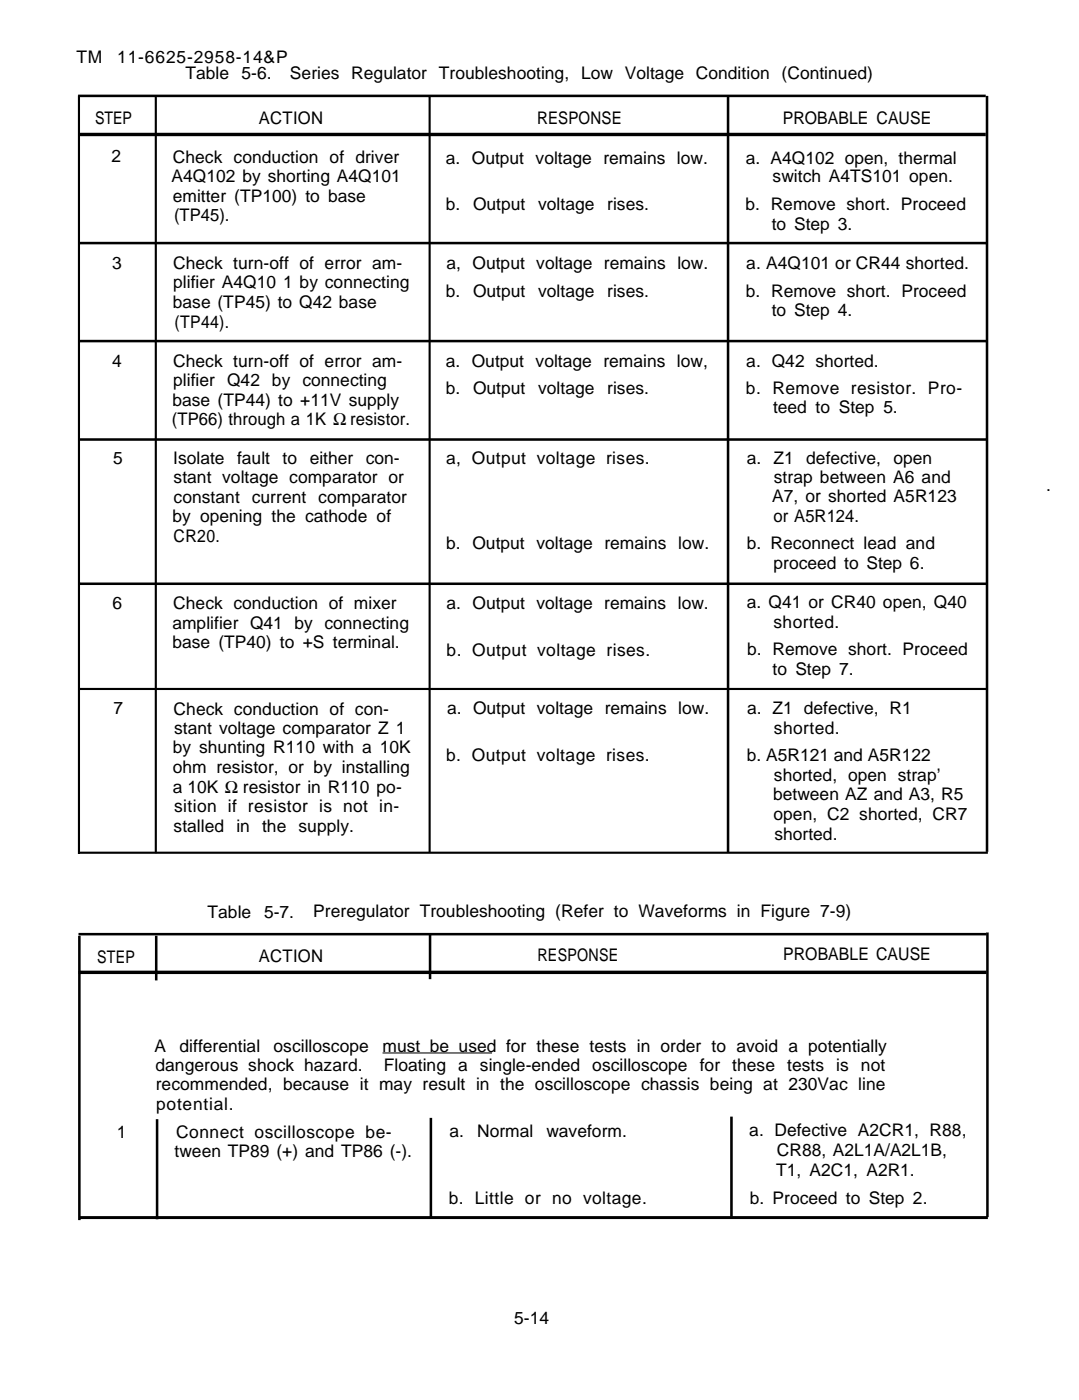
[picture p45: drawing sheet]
<svg xmlns="http://www.w3.org/2000/svg" width="215mm" height="279mm" viewBox="0 0 215 279" stroke-linecap="round" stroke-linejoin="round" font-family="sans-serif">
<defs><g id="words">
<g font-size="3.5">
<text x="15.2" y="12.5">TM</text>
<text x="23.4" y="12.5">11-6625-2958-14&amp;P</text>
<text x="37" y="15.8">Table</text>
<text x="48.2" y="15.8">5-6.</text>
<text x="57.8" y="15.7">Series Regulator Troubleshooting, Low Voltage Condition (Continued)</text>
<text x="19" y="24.7">STEP</text>
<text x="51.6" y="24.7">ACTION</text>
<text x="107.1" y="24.8">RESPONSE</text>
<text x="156.1" y="24.7">PROBABLE CAUSE</text>
<text x="22.3" y="32.3">2</text>
<text x="34.5" y="32.5">Check conduction of driver</text>
<text x="88.9" y="32.7">a. Output voltage remains low.</text>
<text x="148.8" y="32.7">a. A4Q102 open, thermal</text>
<text x="34.2" y="36.4">A4Q102 by shorting A4Q101</text>
<text x="34.5" y="40.3">emitter (TP100) to base</text>
<text x="88.9" y="41.9">b.</text>
<text x="94.3" y="41.9">Output</text>
<text x="107.3" y="41.9">voltage</text>
<text x="121.1" y="41.9">rises.</text>
<text x="148.7" y="41.9">b. Remove short. Proceed</text>
<text x="154.1" y="36.4">switch A4TS101 open.</text>
<text x="34.7" y="44.2">(TP45).</text>
<text x="153.9" y="45.9">to Step 3.</text>
<text x="22.3" y="53.6">3</text>
<text x="34.5" y="53.7">Check turn-off of error am-</text>
<text x="89.1" y="53.8">a, Output voltage remains low.</text>
<text x="148.8" y="53.7">a. A4Q101 or CR44 shorted.</text>
<text x="34.5" y="57.6">plifier A4Q10 1 by connecting</text>
<text x="88.9" y="59.2">b.</text>
<text x="94.3" y="59.2">Output</text>
<text x="107.3" y="59.2">voltage</text>
<text x="121.1" y="59.2">rises.</text>
<text x="148.8" y="59.2">b. Remove short. Proceed</text>
<text x="34.5" y="61.6">base (TP45) to Q42 base</text>
<text x="34.8" y="65.4">(TP44).</text>
<text x="153.9" y="63.1">to Step 4.</text>
<text x="22.3" y="73.2">4</text>
<text x="34.5" y="73.2">Check turn-off of error am-</text>
<text x="34.5" y="77">plifier Q42 by connecting</text>
<text x="88.9" y="73.2">a. Output voltage remains low,</text>
<text x="148.8" y="73.2">a. Q42 shorted.</text>
<text x="34.4" y="80.9">base (TP44) to +11V supply</text>
<text x="88.9" y="78.6">b.</text>
<text x="94.3" y="78.6">Output</text>
<text x="107.3" y="78.6">voltage</text>
<text x="121.1" y="78.6">rises.</text>
<text x="148.8" y="78.6">b. Remove resistor. Pro-</text>
<text x="154.2" y="82.5">teed to Step 5.</text>
<text x="34.3" y="84.8">(TP66) through a 1K Ω resistor.</text>
<text x="22.6" y="92.6">5</text>
<text x="34.5" y="92.6">Isolate</text>
<text x="47.3" y="92.6">fault</text>
<text x="56.4" y="92.6">to</text>
<text x="61.8" y="92.6">either</text>
<text x="73" y="92.6">con-</text>
<text x="89" y="92.6">a, Output voltage rises.</text>
<text x="148.9" y="92.5">a.</text>
<text x="154.3" y="92.5">Z1</text>
<text x="160.8" y="92.5">defective,</text>
<text x="178.2" y="92.5">open</text>
<text x="34.6" y="96.4">stant voltage comparator or</text>
<text x="34.6" y="100.3">constant current comparator</text>
<text x="154" y="100.2">A7, or shorted A5R123</text>
<text x="154.3" y="96.4">strap between A6 and</text>
<text x="208.6" y="98">.</text>
<text x="34.4" y="104.2">by opening the cathode of</text>
<text x="154.3" y="104.1">or A5R124.</text>
<text x="34.6" y="108.2">CR20.</text>
<text x="89" y="109.6">b. Output voltage remains low.</text>
<text x="148.9" y="109.6">b. Reconnect lead and</text>
<text x="154.3" y="113.6">proceed to Step 6.</text>
<text x="22.4" y="121.5">6</text>
<text x="34.4" y="125.5">amplifier Q41 by connecting</text>
<text x="34.5" y="121.5">Check conduction of mixer</text>
<text x="89.1" y="121.5">a. Output voltage remains low.</text>
<text x="148.9" y="121.4">a. Q41 or CR40 open, Q40</text>
<text x="154.3" y="125.3">shorted.</text>
<text x="34.4" y="129.4">base (TP40) to +S terminal.</text>
<text x="89.1" y="130.9">b. Output voltage rises.</text>
<text x="149" y="130.8">b. Remove short. Proceed</text>
<text x="154.1" y="134.8">to Step 7.</text>
<text x="22.6" y="142.6">7</text>
<text x="34.6" y="142.7">Check conduction of con-</text>
<text x="89.2" y="142.6">a. Output voltage remains low.</text>
<text x="149" y="142.6">a. Z1 defective, R1</text>
<text x="34.7" y="146.6">stant voltage comparator Z 1</text>
<text x="154.3" y="146.5">shorted.</text>
<text x="34.5" y="150.4">by shunting R110 with a 10K</text>
<text x="34.5" y="154.3">ohm resistor, or by installing</text>
<text x="89" y="151.9">b. Output voltage rises.</text>
<text x="148.9" y="151.8">b. A5R121 and A5R122</text>
<text x="154.4" y="155.8">shorted, open strap’</text>
<text x="34.5" y="158.2">a 10K Ω resistor in R110 po-</text>
<text x="154.2" y="159.6">between AZ and A3, R5</text>
<text x="34.6" y="166">stalled</text>
<text x="34.7" y="162.1">sition if resistor is not in-</text>
<text x="47.1" y="166">in</text>
<text x="52.3" y="166">the</text>
<text x="59.5" y="166">supply.</text>
<text x="154.3" y="163.6">open, C2 shorted, CR7</text>
<text x="154.4" y="167.6">shorted.</text>
<text x="41.4" y="183.1">Table</text>
<text x="52.7" y="183.1">5-7.</text>
<text x="62.5" y="183.1">Preregulator Troubleshooting (Refer to Waveforms in Figure 7-9)</text>
<text x="107.2" y="191.9">RESPONSE</text>
<text x="156.2" y="191.7">PROBABLE CAUSE</text>
<text x="19.4" y="192.1">STEP</text>
<text x="51.6" y="192">ACTION</text>
<text x="30.8" y="209.9">A</text>
<text x="35.8" y="209.9">differential</text>
<text x="54.6" y="209.9">oscilloscope</text>
<text x="76.3" y="209.9">must be used for these tests in order to avoid a potentially</text>
<text x="31" y="213.8">dangerous shock hazard.</text>
<text x="76.5" y="213.7">Floating a single-ended oscilloscope for these tests is not</text>
<text x="31.1" y="217.6">recommended, because it may result in the oscilloscope chassis being at 230Vac line</text>
<text x="31.2" y="221.5">potential.</text>
<text x="23.3" y="227.1">1</text>
<text x="35.1" y="227.1">Connect oscilloscope be-</text>
<text x="89.7" y="226.9">a.</text>
<text x="95.2" y="226.9">Normal</text>
<text x="109" y="226.9">waveform.</text>
<text x="149.4" y="226.7">a. Defective A2CR1, R88,</text>
<text x="34.8" y="231">tween TP89 (+) and TP86 (-).</text>
<text x="154.9" y="230.6">CR88, A2L1A/A2L1B,</text>
<text x="154.8" y="234.6">T1, A2C1, A2R1.</text>
<text x="89.5" y="240.4">b. Little or no voltage.</text>
<text x="149.5" y="240.2">b. Proceed to Step 2.</text>
<text x="102.5" y="264.3">5-14</text>
</g>
</g></defs>
<g fill="none" stroke="#000" stroke-width=".51">
<path d="M15.6 19.1h181M145.2 19.1v151M196.8 19.1v150.9M15.7 48.5h181M15.7 68.1h181M15.7 87.7h181.1M15.7 116.5h181.1M15.7 186.4h181.1M15.8 186.8v56.7M31.2 186.8v8.9M85.8 186.5v8.9M196.9 186.1v56.8"/>
<path d="M31.3 223.4v19.9M85.9 223.1v20M145.9 222.8v20"/>
</g>
<path d="M15.7 19.1v151.3M31.1 19.1v151.2M85.7 19.1v151.1M15.8 137.5h181.1M15.9 170.2h181.1" fill="none" stroke="#000" stroke-width=".42"/>
<path d="M15.6 26.8h181M15.7 194.1h181.1" fill="none" stroke="#000" stroke-width=".68" stroke-linecap="butt"/>
<path d="M15.9 243h181.1" fill="none" stroke="#000" stroke-width=".59"/>
<path d="M76.3 210.1h21.8" fill="none" stroke="#000" stroke-width=".2"/>
<use href="#words"/>
</svg>
